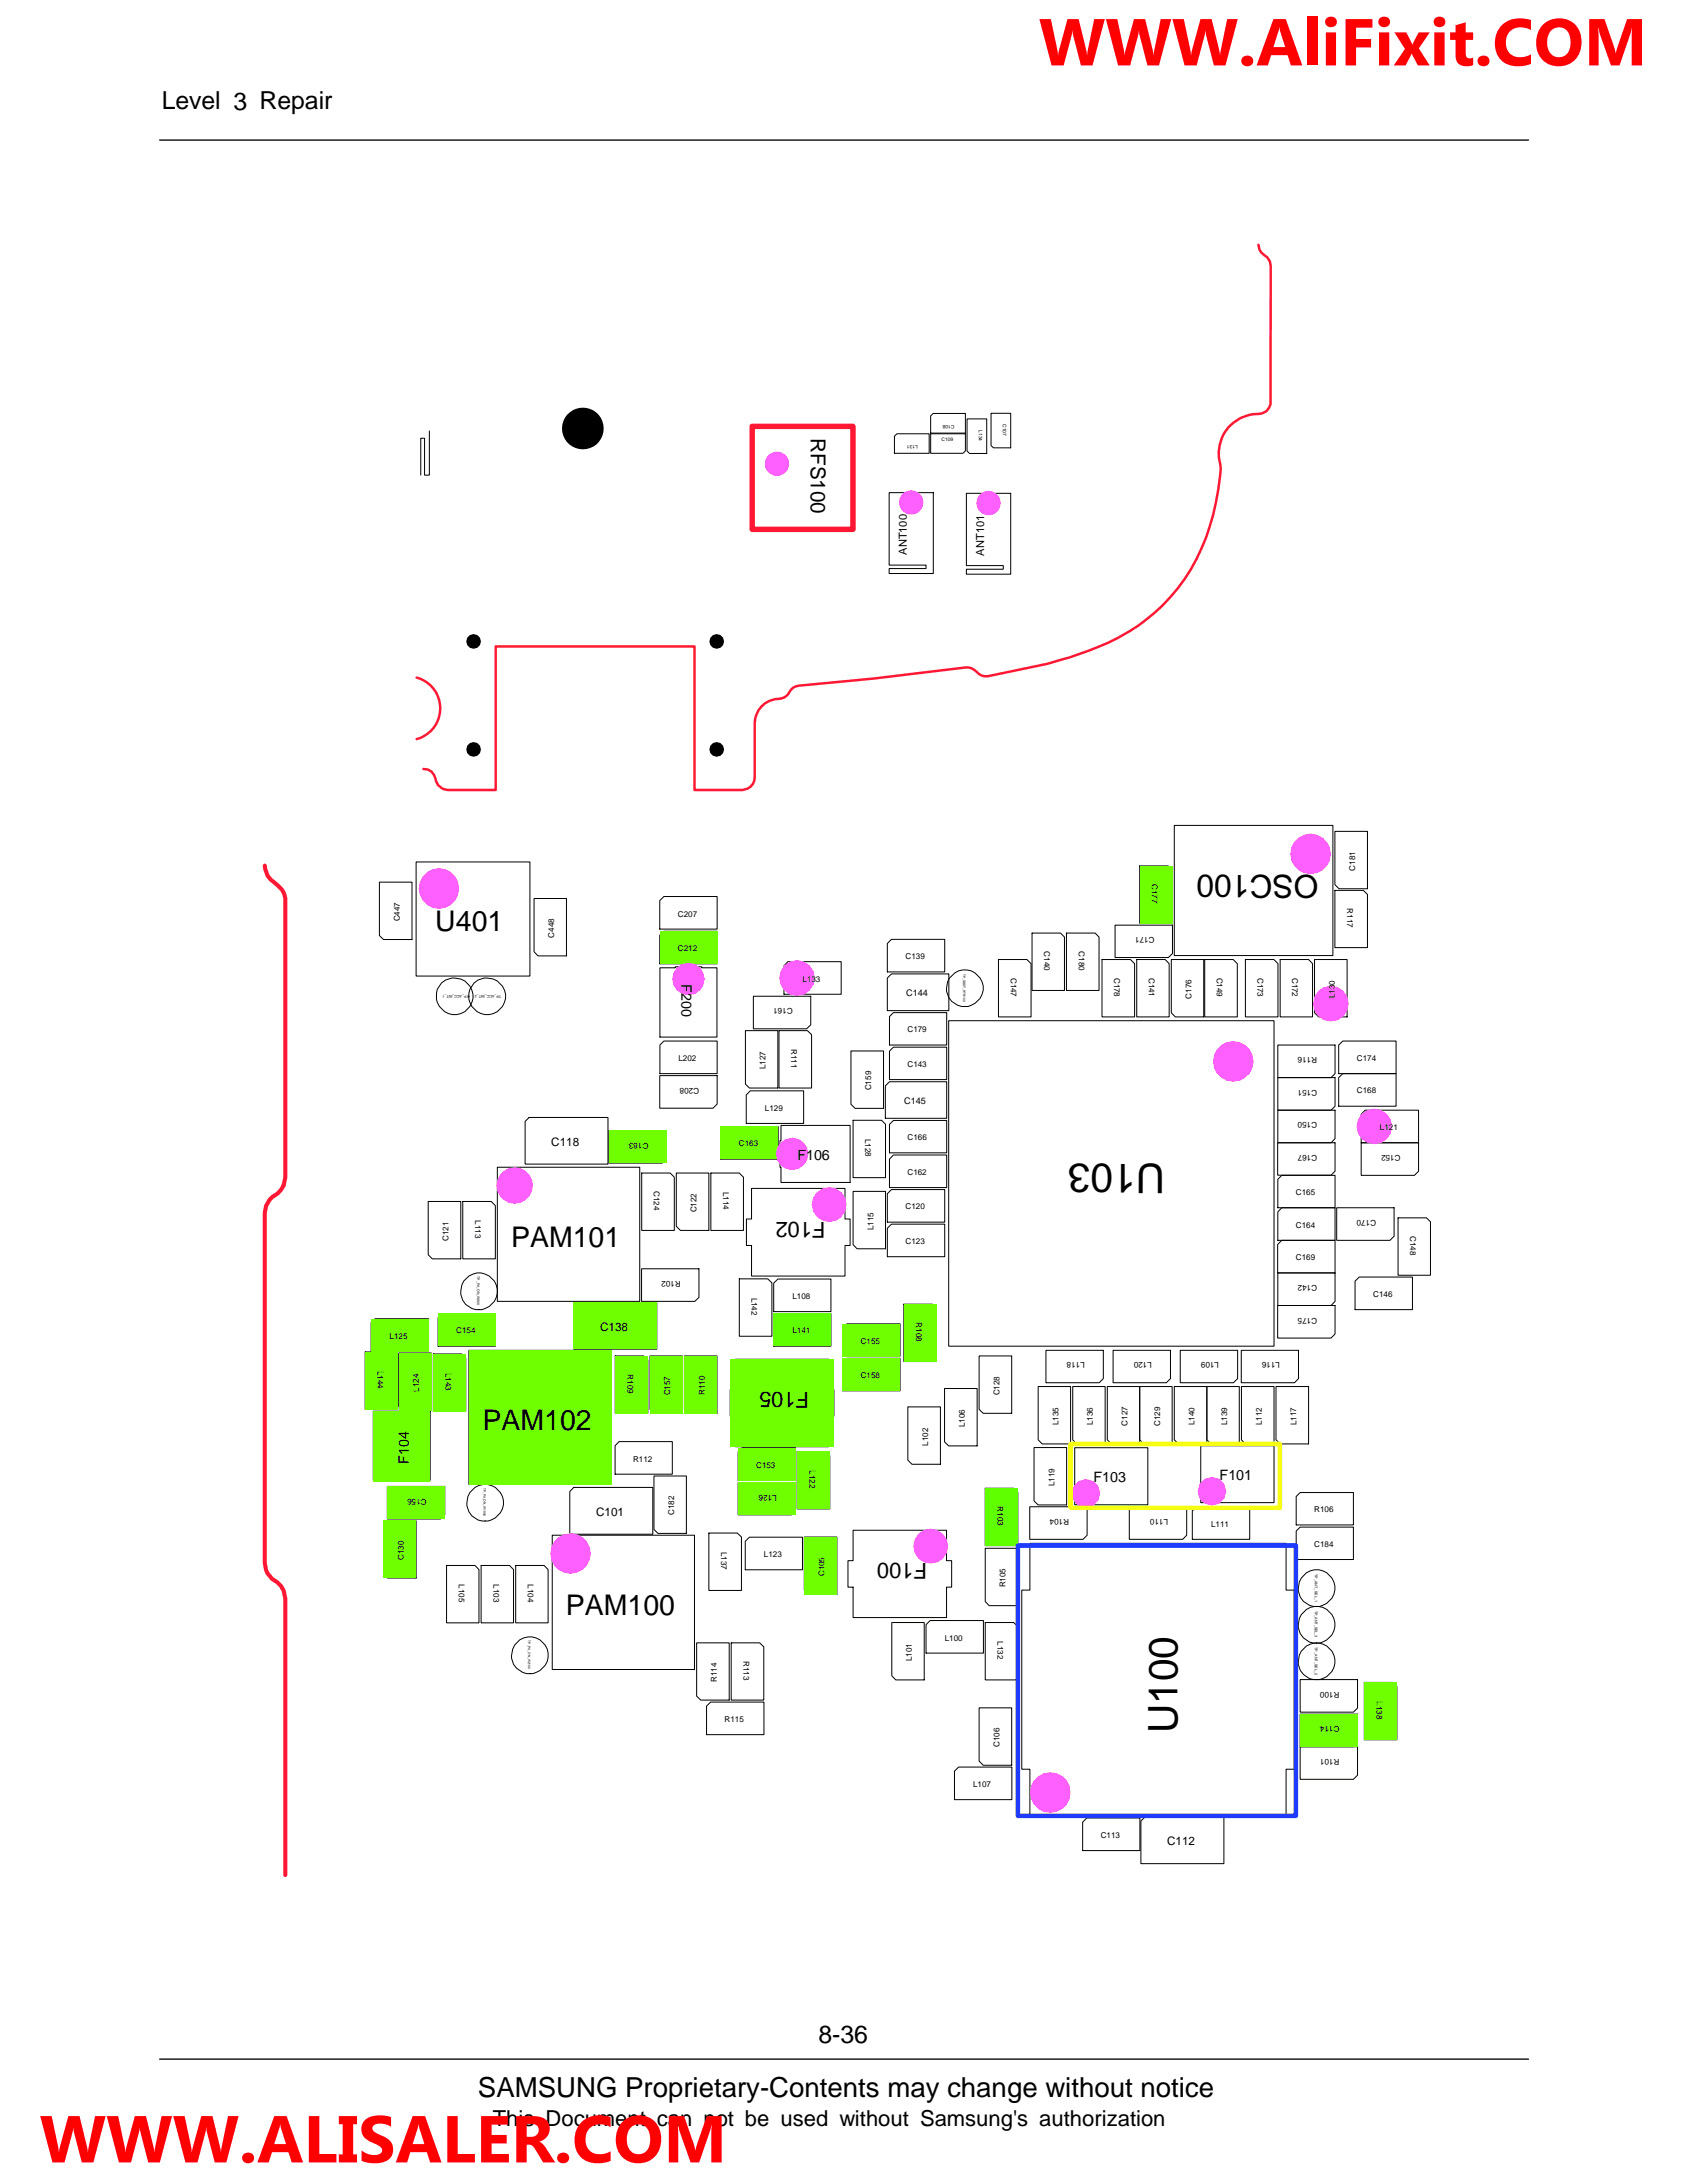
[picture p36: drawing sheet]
<svg xmlns="http://www.w3.org/2000/svg" width="216mm" height="279mm" viewBox="0 0 216 279" stroke-linecap="round" stroke-linejoin="round" font-family="sans-serif">
<defs><g id="words">
<g font-size="8.5" fill="#f00">
<text x="133" y="8.4">WWW.AliFixit.COM</text>
<text x="5.1" y="276.8">WWW.ALISALER.COM</text>
</g>
<g font-size="5.2">
<text x="149.1" y="149" transform="rotate(-180 149.1 149)">U103</text>
<text x="150.7" y="221.8" transform="rotate(-90 150.7 221.8)">U100</text>
</g>
<text font-size="4.1" x="168.7" y="112" transform="rotate(-180 168.7 112)">OSC100</text>
<g font-size="3.6">
<text x="55.7" y="119.2">U401</text>
<text x="65.4" y="159.6">PAM101</text>
<text x="61.8" y="183">PAM102</text>
<text x="72.4" y="206.7">PAM100</text>
</g>
<text font-size="3.5" x="61.2" y="268.4">SAMSUNG Proprietary-Contents may change without notice</text>
<g font-size="3.2">
<text x="20.7" y="14">Level 3 Repair</text>
<text x="104.7" y="261.5">8-36</text>
</g>
<g font-size="2.8">
<text x="105.6" y="156.4" transform="rotate(-180 105.6 156.4)">F102</text>
<text x="103.6" y="178.2" transform="rotate(-180 103.6 178.2)">F105</text>
<text x="118.6" y="200.1" transform="rotate(-180 118.6 200.1)">F100</text>
<text x="63.1" y="272.1">This Document can not be used without Samsung's authorization</text>
</g>
<text font-size="2.6" x="103.8" y="56.1" transform="rotate(90 103.8 56.1)">RFS100</text>
<g font-size="1.8">
<text x="87.2" y="126" transform="rotate(90 87.2 126)">F200</text>
<text x="102" y="148.5">F106</text>
<text x="52.3" y="187.4" transform="rotate(-90 52.3 187.4)">F104</text>
<text x="140" y="189.7">F103</text>
<text x="156.1" y="189.5">F101</text>
</g>
<g font-size="1.5">
<text x="70.5" y="146.7">C118</text>
<text x="76.8" y="170.3">C138</text>
<text x="76.3" y="194">C101</text>
<text x="149.4" y="236.2">C112</text>
</g>
<g font-size="1.4">
<text x="116.1" y="71" transform="rotate(-90 116.1 71)">ANT100</text>
<text x="126" y="71.1" transform="rotate(-90 126 71.1)">ANT101</text>
</g>
<g font-size="1.2">
<text x="116" y="127.5">C144</text>
<text x="115.7" y="141.3">C145</text>
</g>
<g font-size="1">
<text x="147.4" y="113.2" transform="rotate(90 147.4 113.2)">C177</text>
<text x="173.4" y="111.4" transform="rotate(-90 173.4 111.4)">C181</text>
<text x="51.2" y="117.9" transform="rotate(-90 51.2 117.9)">C447</text>
<text x="86.8" y="117.3">C207</text>
<text x="147.7" y="120" transform="rotate(-180 147.7 120)">C171</text>
<text x="172.4" y="116.3" transform="rotate(90 172.4 116.3)">R117</text>
<text x="70.9" y="120" transform="rotate(-90 70.9 120)">C448</text>
<text x="86.8" y="121.7">C212</text>
<text x="102.7" y="125.6">L133</text>
<text x="115.9" y="122.8">C139</text>
<text x="129.3" y="125.1" transform="rotate(90 129.3 125.1)">C147</text>
<text x="133.6" y="121.7" transform="rotate(90 133.6 121.7)">C140</text>
<text x="138" y="121.7" transform="rotate(90 138 121.7)">C180</text>
<text x="142.6" y="125.1" transform="rotate(90 142.6 125.1)">C178</text>
<text x="147" y="125.1" transform="rotate(90 147 125.1)">C141</text>
<text x="155.7" y="125.1" transform="rotate(90 155.7 125.1)">C149</text>
<text x="161" y="125.1" transform="rotate(90 161 125.1)">C173</text>
<text x="165.4" y="125.1" transform="rotate(90 165.4 125.1)">C172</text>
<text x="101.5" y="129.1" transform="rotate(-180 101.5 129.1)">C161</text>
<text x="152.5" y="127.8" transform="rotate(-90 152.5 127.8)">C176</text>
<text x="170.8" y="127.7" transform="rotate(-90 170.8 127.7)">L130</text>
<text x="86.8" y="135.8">L202</text>
<text x="98" y="136.9" transform="rotate(-90 98 136.9)">L127</text>
<text x="101.3" y="134.2" transform="rotate(90 101.3 134.2)">R111</text>
<text x="116.1" y="136.6">C143</text>
<text x="116.1" y="132.1">C179</text>
<text x="168.6" y="135.3" transform="rotate(-180 168.6 135.3)">R116</text>
<text x="173.7" y="135.8">C174</text>
<text x="89.5" y="139.2" transform="rotate(-180 89.5 139.2)">C208</text>
<text x="97.9" y="142.2">L129</text>
<text x="111.5" y="139.6" transform="rotate(-90 111.5 139.6)">C159</text>
<text x="168.6" y="143.7" transform="rotate(-180 168.6 143.7)">C150</text>
<text x="168.6" y="139.5" transform="rotate(-180 168.6 139.5)">C151</text>
<text x="173.7" y="140">C168</text>
<text x="83" y="146.3" transform="rotate(-180 83 146.3)">C183</text>
<text x="94.6" y="146.7">C163</text>
<text x="110.7" y="145.8" transform="rotate(90 110.7 145.8)">L128</text>
<text x="116.1" y="145.9">C166</text>
<text x="168.6" y="147.8" transform="rotate(-180 168.6 147.8)">C167</text>
<text x="176.6" y="144.6">L121</text>
<text x="179.2" y="147.8" transform="rotate(-180 179.2 147.8)">C152</text>
<text x="83.7" y="152.5" transform="rotate(90 83.7 152.5)">C124</text>
<text x="89.2" y="155.2" transform="rotate(-90 89.2 155.2)">C122</text>
<text x="92.5" y="152.5" transform="rotate(90 92.5 152.5)">L114</text>
<text x="115.9" y="154.8">C120</text>
<text x="116.1" y="150.4">C162</text>
<text x="165.8" y="153">C165</text>
<text x="57.4" y="158.8" transform="rotate(-90 57.4 158.8)">C121</text>
<text x="60.8" y="156.2" transform="rotate(90 60.8 156.2)">L113</text>
<text x="111.8" y="157.4" transform="rotate(-90 111.8 157.4)">L115</text>
<text x="115.9" y="159.2">C123</text>
<text x="165.8" y="161.3">C169</text>
<text x="165.8" y="157.1">C164</text>
<text x="176.1" y="156.1" transform="rotate(-180 176.1 156.1)">C170</text>
<text x="180.5" y="158.2" transform="rotate(90 180.5 158.2)">C148</text>
<text x="87.1" y="164" transform="rotate(-180 87.1 164)">R102</text>
<text x="96.2" y="166.1" transform="rotate(90 96.2 166.1)">L142</text>
<text x="101.4" y="166.2">L108</text>
<text x="168.6" y="164.5" transform="rotate(-180 168.6 164.5)">C142</text>
<text x="175.7" y="166">C146</text>
<text x="49.9" y="171.3">L125</text>
<text x="58.4" y="170.7">C154</text>
<text x="101.4" y="170.7">L141</text>
<text x="110.2" y="172">C155</text>
<text x="117.2" y="169.2" transform="rotate(90 117.2 169.2)">R108</text>
<text x="168.6" y="168.7" transform="rotate(-180 168.6 168.7)">C175</text>
<text x="48.3" y="175.4" transform="rotate(90 48.3 175.4)">L144</text>
<text x="53.6" y="178.1" transform="rotate(-90 53.6 178.1)">L124</text>
<text x="57" y="175.7" transform="rotate(90 57 175.7)">L143</text>
<text x="80.3" y="175.9" transform="rotate(90 80.3 175.9)">R109</text>
<text x="85.8" y="178.6" transform="rotate(-90 85.8 178.6)">C157</text>
<text x="90.2" y="178.6" transform="rotate(-90 90.2 178.6)">R110</text>
<text x="110.2" y="176.4">C158</text>
<text x="127.9" y="178.6" transform="rotate(-90 127.9 178.6)">C128</text>
<text x="138.8" y="174.4" transform="rotate(-180 138.8 174.4)">L118</text>
<text x="147.4" y="174.4" transform="rotate(-180 147.4 174.4)">L120</text>
<text x="156" y="174.4" transform="rotate(-180 156 174.4)">L109</text>
<text x="163.8" y="174.4" transform="rotate(-180 163.8 174.4)">L116</text>
<text x="118.8" y="185" transform="rotate(-90 118.8 185)">L102</text>
<text x="123.5" y="182.7" transform="rotate(-90 123.5 182.7)">L106</text>
<text x="135.4" y="182.4" transform="rotate(-90 135.4 182.4)">L135</text>
<text x="139.9" y="182.4" transform="rotate(-90 139.9 182.4)">L136</text>
<text x="144.3" y="182.5" transform="rotate(-90 144.3 182.5)">C127</text>
<text x="148.5" y="182.5" transform="rotate(-90 148.5 182.5)">C129</text>
<text x="152.9" y="182.4" transform="rotate(-90 152.9 182.4)">L140</text>
<text x="157" y="182.4" transform="rotate(-90 157 182.4)">L139</text>
<text x="161.5" y="182.4" transform="rotate(-90 161.5 182.4)">L112</text>
<text x="165.9" y="182.4" transform="rotate(-90 165.9 182.4)">L117</text>
<text x="54.6" y="191.8" transform="rotate(-180 54.6 191.8)">C156</text>
<text x="81" y="187.1">R112</text>
<text x="96.8" y="187.8">C153</text>
<text x="99.4" y="191.3" transform="rotate(-180 99.4 191.3)">L126</text>
<text x="103.6" y="188.2" transform="rotate(90 103.6 188.2)">L122</text>
<text x="134.9" y="190.2" transform="rotate(-90 134.9 190.2)">L119</text>
<text x="86.3" y="193.9" transform="rotate(-90 86.3 193.9)">C182</text>
<text x="127.7" y="192.8" transform="rotate(90 127.7 192.8)">R103</text>
<text x="136.8" y="194.4" transform="rotate(-180 136.8 194.4)">R104</text>
<text x="149.5" y="194.4" transform="rotate(-180 149.5 194.4)">L110</text>
<text x="155" y="195.4">L111</text>
<text x="168.2" y="198">C184</text>
<text x="168.2" y="193.6">R106</text>
<text x="51.7" y="199.7" transform="rotate(-90 51.7 199.7)">C130</text>
<text x="58.7" y="202.8" transform="rotate(90 58.7 202.8)">L105</text>
<text x="63.1" y="202.8" transform="rotate(90 63.1 202.8)">L103</text>
<text x="67.6" y="202.8" transform="rotate(90 67.6 202.8)">L104</text>
<text x="92.3" y="198.6" transform="rotate(90 92.3 198.6)">L137</text>
<text x="97.8" y="199.3">L123</text>
<text x="105.5" y="201.8" transform="rotate(-90 105.5 201.8)">C105</text>
<text x="128.7" y="203.2" transform="rotate(-90 128.7 203.2)">R105</text>
<text x="120.9" y="210">L100</text>
<text x="91.8" y="215.3" transform="rotate(-90 91.8 215.3)">R114</text>
<text x="95.1" y="212.6" transform="rotate(90 95.1 212.6)">R113</text>
<text x="116.7" y="212.6" transform="rotate(-90 116.7 212.6)">L101</text>
<text x="127.7" y="210" transform="rotate(90 127.7 210)">L132</text>
<text x="92.7" y="220.4">R115</text>
<text x="171.4" y="221" transform="rotate(-180 171.4 221)">C114</text>
<text x="171.4" y="216.6" transform="rotate(-180 171.4 216.6)">R100</text>
<text x="176.2" y="217.7" transform="rotate(90 176.2 217.7)">L138</text>
<text x="127.9" y="223.6" transform="rotate(-90 127.9 223.6)">C106</text>
<text x="171.4" y="225.1" transform="rotate(-180 171.4 225.1)">R101</text>
<text x="124.5" y="228.7">L107</text>
<text x="140.9" y="235.2">C113</text>
</g>
<g font-size=".6">
<text x="117.5" y="57" transform="rotate(-180 117.5 57)">L131</text>
<text x="120.5" y="56.5">C109</text>
<text x="122.2" y="54.4" transform="rotate(-180 122.2 54.4)">C108</text>
<text x="125.3" y="55.1" transform="rotate(90 125.3 55.1)">L134</text>
<text x="128.3" y="54.3" transform="rotate(90 128.3 54.3)">C107</text>
</g>
<g font-size=".5">
<text x="60" y="127.3" transform="rotate(-180 60 127.3)">TP_ACC_INT_1</text>
<text x="64.1" y="127.3" transform="rotate(-180 64.1 127.3)">TP_ACC_INT_2</text>
<text x="168.3" y="201.5" transform="rotate(90 168.3 201.5)">TP_ANT_SEL_1</text>
<text x="168.3" y="206.1" transform="rotate(90 168.3 206.1)">TP_ANT_SEL_3</text>
<text x="168.3" y="210.8" transform="rotate(90 168.3 210.8)">TP_ANT_SEL_2</text>
</g>
<g font-size=".4">
<text x="123.3" y="124.6" transform="rotate(90 123.3 124.6)">TP_SBDT_RTR100</text>
<text x="61.1" y="163.4" transform="rotate(90 61.1 163.4)">TP_PA_ON_W900</text>
<text x="61.9" y="190.4" transform="rotate(90 61.9 190.4)">TP_PA_ON_W1900</text>
<text x="67.6" y="210" transform="rotate(90 67.6 210)">TP_PA_ON_W2100</text>
</g>
</g></defs>
<path d="M20.4 263.5h175.2" fill="none" stroke="#000" stroke-width=".17"/>
<path d="M20.8 265.5h174.8v9h-174.8z" fill="#fff"/>
<path d="M20.4 17.9h175.2" fill="none" stroke="#000" stroke-width=".17"/>
<path d="M161.1 31.3a1.94 1.94 0 0 0 1.1 1.6l.3 .5 .1 .6v17.7a1.67 1.67 0 0 1-2 1.3 5 5 0 0 0-4.4 6.4 17.6 17.6 0 0 1-.6 5 24.1 24.1 0 0 1-13.8 17.9l-1.3 .5a45.9 45.9 0 0 1-6.5 2.2l-7.6 1.6a1.55 1.55 0 0 1-1.4-.6 1.68 1.68 0 0 0-1.4-.6 433.8 433.8 0 0 1-21.3 2.4 1.66 1.66 0 0 0-1.5 1.1 1.78 1.78 0 0 1-1.6 .6 3.2 3.2 0 0 0-2.6 3.1v6.9a1.61 1.61 0 0 1-1.6 1.6h-6.1v-18.4h-25.5v18.4h-6.1a1.69 1.69 0 0 1-1.5-1.4 1.49 1.49 0 0 0-1.6-1.3M53.3 86.7a4.1 4.1 0 0 1 3 4 4.1 4.1 0 0 1-3 3.9" fill="none" stroke="#ff1734" stroke-width=".32"/>
<path d="M54.9 55.2v5.6h-.6v-4.7h-.5v4.7M96.3 54.6h12.9v13.2h-12.9zM114.5 55.8l.3-.3h4.1v2.5h-4.4zM119.1 55.5h4.4v2.2l-.3 .3h-4.1zM119.4 52.9h4.1v2.5h-4.4v-2.2zM123.8 53.6h2.5v4.4h-2.2l-.3-.3zM126.8 52.9h2.5v4.4h-2.2l-.3-.3zM113.8 63.1h5.6v10.3h-5.6v-.6h4.7v-.5h-4.7zM123.7 63.1h5.6v10.4h-5.6v-.6h4.7v-.5h-4.7z" fill="none" stroke="#000" stroke-width=".13"/>
<g fill="#000">
<circle cx="74.6" cy="54.8" r="2.67"/>
<circle cx="60.6" cy="95.9" r=".94"/>
<circle cx="60.6" cy="82.1" r=".94"/>
<circle cx="91.7" cy="82.1" r=".94"/>
<circle cx="91.7" cy="95.9" r=".94"/>
</g>
<g fill="#fe5fff">
<circle cx="116.6" cy="64.3" r="1.57"/>
<circle cx="126.5" cy="64.4" r="1.57"/>
<circle cx="99.4" cy="59.4" r="1.57"/>
</g>
<path d="M96.3 54.6h12.9v13.2h-12.9z" fill="none" stroke="#ff1734" stroke-width=".7"/>
<path d="M33.9 110.8a2.55 2.55 0 0 0 1.3 2.2 2.8 2.8 0 0 1 1.3 2v35.7a2.85 2.85 0 0 1-1.7 2.5l-.3 .3-.4 .8-.2 .9v44.9a2.75 2.75 0 0 0 1.6 2.4l.5 .5 .3 .6 .2 1v35.4" fill="none" stroke="#ff1734" stroke-width=".52"/>
<g fill="none" stroke="#000" stroke-width=".13">
<path d="M48.6 112.9h4.1v7.3h-3.6l-.5-.5zM53.3 110.3h14.5v14.6h-14.5zM68.3 115h4.2v7.3h-3.6l-.6-.5zM84.4 115.3l.6-.6h6.8v4.2h-7.4zM84.4 119.7l.6-.5h6.8v4.2h-7.4zM132.1 119.4h3.6l.5 .5v6.9h-4.1zM136.5 119.4h3.6l.6 .5v6.9h-4.2zM142.7 118.4h7.4v3.6l-.6 .6h-6.8zM145.9 110.8h3.6l.5 .6v6.8h-4.1zM150.3 105.6h20.3v16.7h-20.3zM170.8 114h3.7l.5 .5v6.8h-4.2zM170.8 106.4h4.2v7.3h-3.6l-.6-.5z"/>
<path d="M56.5 125.8a2.37 2.37 0 0 1 3.9 .9 2.37 2.37 0 0 1-2.5 3.2 2.4 2.4 0 0 1-1.9-1.6 2.4 2.4 0 0 1 .5-2.5zM84.4 137.7h7.4v3.6l-.6 .5h-6.8zM84.5 123.9h1.9v-.2h3.4v.2h2v8.8h-7.3zM84.5 133.8l.5-.6h6.8v4.2h-7.3zM95.4 131.9h4.1v7.4h-3.6l-.5-.6zM96 139.6h6.8v4.2h-7.3v-3.7zM96.4 127.5h7.4v3.7l-.6 .5h-6.8zM99.7 131.9h3.6l.6 .5v6.9h-4.2zM100.8 123.1h6.9v4.2h-7.4v-3.7zM108.9 134.5h4.2v7.4h-3.7l-.5-.6zM113.3 139l.5-.5h7.4v4.6h-7.9zM113.6 120.8l.5-.6h6.8v4.2h-7.3z"/>
<path d="M113.6 125.2l.5-.5h7.3v4.6h-7.8zM114.3 134h6.9v4.2h-7.4v-3.7zM114.3 129.6h6.9v4.2h-7.4v-3.7zM121.4 130.6h41.6v41.7h-41.6zM127.8 122.8h3.6l.6 .5v6.9h-4.2zM141 122.8h3.7l.5 .5v6.9h-4.2zM145.5 122.8h3.6l.5 .5v6.9h-4.1zM149.9 122.8h4.2v7.4h-3.7l-.5-.6zM154.2 122.8h3.6l.5 .5v6.9h-4.1zM159.4 122.8h3.6l.6 .5v6.9h-4.2zM163.5 137.9h7.4v3.7l-.6 .5h-6.8zM163.5 133.8h7.4v3.6l-.6 .5h-6.8z"/>
<path d="M163.8 122.8h3.7l.5 .5v6.9h-4.2zM168.2 122.8h4.2v7.4h-3.6l-.6-.6zM171.3 137.9l.6-.5h6.8v4.2h-7.4zM171.3 133.8l.6-.6h6.8v4.2h-7.4zM54.8 153.8h4.2v7.3h-3.7l-.5-.5zM59.2 153.8h3.7l.5 .5v6.8h-4.2zM63.6 149.4h18.3v17.2h-18.3zM67.2 143.5l.5-.5h10.1v6h-10.6zM77.9 144.7h7.4v3.7l-.5 .5h-6.9zM82.1 150.1h3.7l.5 .6v6.8h-4.2zM86.6 150.1h4.1v7.4h-3.6l-.5-.5zM91 150.1h3.6l.5 .6v6.8h-4.1z"/>
<path d="M92.2 144.7l.6-.5h6.8v4.2h-7.4zM96.2 152.1h11.9v3.9h.7v3.4h-.7v3.9h-11.9v-3.9h-.7v-3.4h.7zM99.9 144h8.9v7.3h-8.9v-1.9h-.1v-3.4h.1zM109.2 143.4h3.6l.5 .5v6.8h-4.1zM109.2 152.5h4.1v7.3h-3.6l-.5-.5zM113.6 152.8l.5-.5h6.8v4.1h-7.3zM113.6 157.2l.5-.5h6.8v4.1h-7.3zM114.3 147.8h6.9v4.2h-7.4v-3.6zM114.3 143.4h6.9v4.2h-7.4v-3.7zM163.5 159.3l.5-.5h6.9v4.1h-7.4zM163.5 146.3h7.4v3.6l-.6 .5h-6.8zM163.5 142.1h7.4v3.6l-.6 .6h-6.8z"/>
<path d="M164 154.6h6.9v4.2h-7.4v-3.7zM164 150.4h6.9v4.2h-7.4v-3.7zM171.1 154.6h7.3v3.6l-.5 .5h-6.8zM174.2 146.3h7.3v3.6l-.5 .5h-6.8zM174.7 142.1h6.8v4.2h-7.3v-3.7zM178.9 155.9h3.7l.5 .5v6.8h-4.2zM46.7 173h3.7l.5 .5v6.9h-4.2zM48 168.8h6.8v4.1h-7.3v-3.6zM51 173.2h4.2v7.3h-3.6l-.6-.5zM55.5 173.3h3.6l.5 .5v6.8h-4.1zM56.1 168.7l.5-.6h6.8v4.2h-7.3zM60 172.8h18.2v17.2h-18.2z"/>
<path d="M73.4 167.2l.6-.5h10.1v6h-10.7zM78.7 173.5h3.7l.5 .6v6.8h-4.2zM82.1 162.4h7.4v3.7l-.6 .5h-6.8zM83.2 173.5h4.1v7.4h-3.6l-.5-.5zM87.6 173.5h4.2v7.4h-3.7l-.5-.5zM94.1 174h12v3.9h.6v3.4h-.6v3.9h-12v-3.9h-.6v-3.4h.6zM94.6 163.7h3.7l.5 .5v6.8h-4.2zM99 164.2l.5-.5h6.8v4.2h-7.3zM99 168.7l.5-.6h6.8v4.2h-7.3zM107.9 169.9l.5-.5h6.8v4.2h-7.3zM107.9 174.4l.5-.6h6.8v4.2h-7.3zM115.7 166.9h3.6l.5 .5v6.9h-4.1z"/>
<path d="M120.9 177.7h4.2v7.4h-3.7l-.5-.5zM125.3 173.5h4.2v7.4h-3.7l-.5-.5zM132.9 177.5h4.1v7.3h-3.6l-.5-.5zM133.9 172.8h7.3v3.6l-.5 .6h-6.8zM137.3 177.5h4.1v7.3h-3.6l-.5-.5zM141.7 177.5h4.2v7.3h-3.7l-.5-.5zM142.5 172.8h7.3v3.6l-.5 .6h-6.8zM145.9 177.5h4.1v7.3h-3.6l-.5-.5zM150.3 177.5h4.2v7.3h-3.7l-.5-.5zM151 172.8h7.4v3.6l-.5 .6h-6.9zM154.5 177.5h4.1v7.3h-3.6l-.5-.5zM158.9 172.8h7.3v3.6l-.5 .6h-6.8z"/>
<path d="M158.9 177.5h4.1v7.3h-3.6l-.5-.5zM163.3 177.5h4.2v7.3h-3.7l-.5-.5zM163.5 167.1h7.4v3.6l-.6 .6h-6.8zM163.5 162.9h7.4v3.7l-.6 .5h-6.8zM173.4 164l.5-.6h6.9v4.2h-7.4zM47.8 180.6h7.3v8.9h-2v.1h-3.4v-.1h-1.9zM49.1 194.6h4.2v7.4h-3.7l-.5-.5zM49.6 190.2h7.3v3.7l-.5 .5h-6.8zM70.7 196.5h18.2v17.2h-18.2zM73.4 190.4h10.1v6h-10.6v-5.5zM79.2 184.5h6.8v4.2h-7.3v-3.7zM83.7 188.9h4.1v7.4h-3.6l-.5-.6z"/>
<path d="M90.7 196.2h3.7l.5 .5v6.9h-4.2zM94.5 189.7h7.3v3.7l-.5 .5h-6.8zM95 185.3h6.8v4.2h-7.3v-3.7zM95.4 197.3l.5-.6h6.8v4.2h-7.3zM102 185.8h3.7l.5 .5v6.8h-4.2zM102.9 196.7h4.2v7.4h-3.6l-.6-.5zM109.2 195.9h11.9v3.8h.7v3.4h-.7v3.9h-11.9v-3.9h-.7v-3.4h.7zM116.2 180.1h4.2v7.3h-3.7l-.5-.5zM126.1 190.5h3.6l.6 .5v6.8h-4.2zM126.1 198.2h4.2v7.3h-3.7l-.5-.5zM131.8 192.8h7.3v3.7l-.5 .5h-6.8zM131.8 197.5h32.8v6h1v22.9h-1v6h-32.8v-6h-1v-22.9h1z"/>
<path d="M132.3 185.3h4.2v7.3h-3.6l-.6-.5zM137.5 185.3h9.4v7.3h-9.4zM144.5 192.8h7.4v3.7l-.5 .5h-6.9zM152.6 193.4l.5-.6h6.8v4.2h-7.3zM153.7 185h9.3v7.3h-9.3zM166.4 195.5h6.8v4.1h-7.3v-3.6zM166.4 191h6.8v4.2h-7.3v-3.7zM57.1 200.4h3.7l.5 .5v6.8h-4.2zM61.6 200.4h3.6l.5 .5v6.8h-4.1zM66 200.4h3.6l.5 .5v6.8h-4.1zM89.2 210.3h4.1v7.3h-3.6l-.5-.5zM90.4 218.4l.6-.6h6.8v4.2h-7.4z"/>
<path d="M93.6 210.3h3.6l.5 .5v6.8h-4.1zM114.1 207.7h4.2v7.3h-3.7l-.5-.5zM118.5 207.9l.5-.5h6.9v4.2h-7.4zM125.3 218.6h4.2v7.3h-3.7l-.5-.5zM126.1 207.7h3.6l.6 .5v6.8h-4.2zM166.4 219.4h7.3v3.6l-.5 .6h-6.8zM166.4 215h7.3v3.6l-.5 .5h-6.8zM174.6 215.3h3.6l.6 .6v6.8h-4.2zM122.2 226.7l.5-.5h6.8v4.1h-7.3zM138.6 233.2l.5-.5h6.8v4.2h-7.3zM146 233.1l.5-.5h10.1v5.9h-10.6zM166.4 223.6h7.3v3.6l-.5 .5h-6.8z"/>
<circle cx="62.4" cy="127.5" r="2.35"/>
<circle cx="123.5" cy="126.5" r="2.35"/>
<circle cx="61.3" cy="165.3" r="2.35"/>
<circle cx="62.1" cy="192.3" r="2.35"/>
<circle cx="67.8" cy="211.9" r="2.35"/>
<circle cx="168.5" cy="203.3" r="2.35"/>
<circle cx="168.5" cy="212.6" r="2.35"/>
<circle cx="168.5" cy="207.9" r="2.35"/>
</g>
<g fill="#6fff00">
<path d="M103 196.7h4.1v7.4h-4.1z"/>
<path d="M166.4 219.4h7.3v4.2h-7.3z"/>
<path d="M49.1 194.6h4.2v7.4h-4.2z"/>
<path d="M73.4 166.7h10.7v6h-10.7z"/>
<path d="M94.5 185.3h7.3v4.2h-7.3z"/>
<path d="M56.1 168.1h7.3v4.2h-7.3z"/>
<path d="M107.9 169.4h7.3v4.2h-7.3z"/>
<path d="M49.6 190.2h7.3v4.2h-7.3z"/>
<path d="M83.2 173.5h4.1v7.4h-4.1z"/>
<path d="M107.9 173.8h7.3v4.2h-7.3z"/>
<path d="M92.2 144.2h7.4v4.2h-7.4z"/>
<path d="M145.9 110.8h4.1v7.4h-4.1z"/>
<path d="M77.9 144.7h7.4v4.2h-7.4z"/>
<path d="M84.5 119.2h7.3v4.2h-7.3z"/>
</g>
<g fill="#fe5fff">
<circle cx="119.1" cy="197.9" r="2.24"/>
<circle cx="155.1" cy="190.9" r="1.85"/>
<circle cx="106.1" cy="154.2" r="2.24"/>
<circle cx="139" cy="191.1" r="1.85"/>
</g>
<g fill="#6fff00">
<path d="M47.8 180.6h7.3v9h-7.3z"/>
<path d="M93.5 174h13.2v11.2h-13.2z"/>
</g>
<g fill="#fe5fff">
<circle cx="101.4" cy="147.7" r="2.08"/>
<circle cx="88.1" cy="125.3" r="2.08"/>
<circle cx="175.9" cy="144.2" r="2.29"/>
</g>
<g fill="#6fff00">
<path d="M102 185.8h4.2v7.3h-4.2z"/>
<path d="M51 173.2h4.2v7.3h-4.2z"/>
<path d="M47.5 168.8h7.3v4.2h-7.3z"/>
<path d="M94.5 189.7h7.3v4.2h-7.3z"/>
</g>
<g fill="#fe5fff">
<circle cx="170.3" cy="128.5" r="2.29"/>
<circle cx="102" cy="125.2" r="2.29"/>
</g>
<path d="M174.6 215.3h4.2v7.4h-4.2z" fill="#6fff00"/>
<path d="M99 168.1h7.3v4.2h-7.3z" fill="#5fff00"/>
<g fill="#6fff00">
<path d="M55.5 173.3h4.1v7.3h-4.1z"/>
<path d="M46.7 173h4.2v7.4h-4.2z"/>
</g>
<g fill="#fe5fff">
<circle cx="167.7" cy="109.3" r="2.6"/>
<circle cx="73" cy="198.8" r="2.61"/>
<circle cx="65.9" cy="151.7" r="2.33"/>
</g>
<path d="M60 172.8h18.2v17.2h-18.2z" fill="#6fff00"/>
<path d="M126.1 190.5h4.2v7.3h-4.2z" fill="#5fff00"/>
<g fill="#6fff00">
<path d="M115.7 166.9h4.1v7.4h-4.1z"/>
<path d="M78.7 173.5h4.2v7.4h-4.2z"/>
<path d="M87.6 173.5h4.2v7.4h-4.2z"/>
</g>
<g fill="#fe5fff">
<circle cx="134.4" cy="229.4" r="2.61"/>
<circle cx="157.8" cy="135.8" r="2.61"/>
<circle cx="56.2" cy="113.7" r="2.61"/>
</g>
<path d="M130.3 197.8h35.5v34.6h-35.5z" fill="none" stroke="#1e3bff" stroke-width=".58"/>
<path d="M137 184.8h26.8v8.2h-26.8z" fill="none" stroke="#f6ff12" stroke-width=".58"/>
<use href="#words"/>
</svg>
